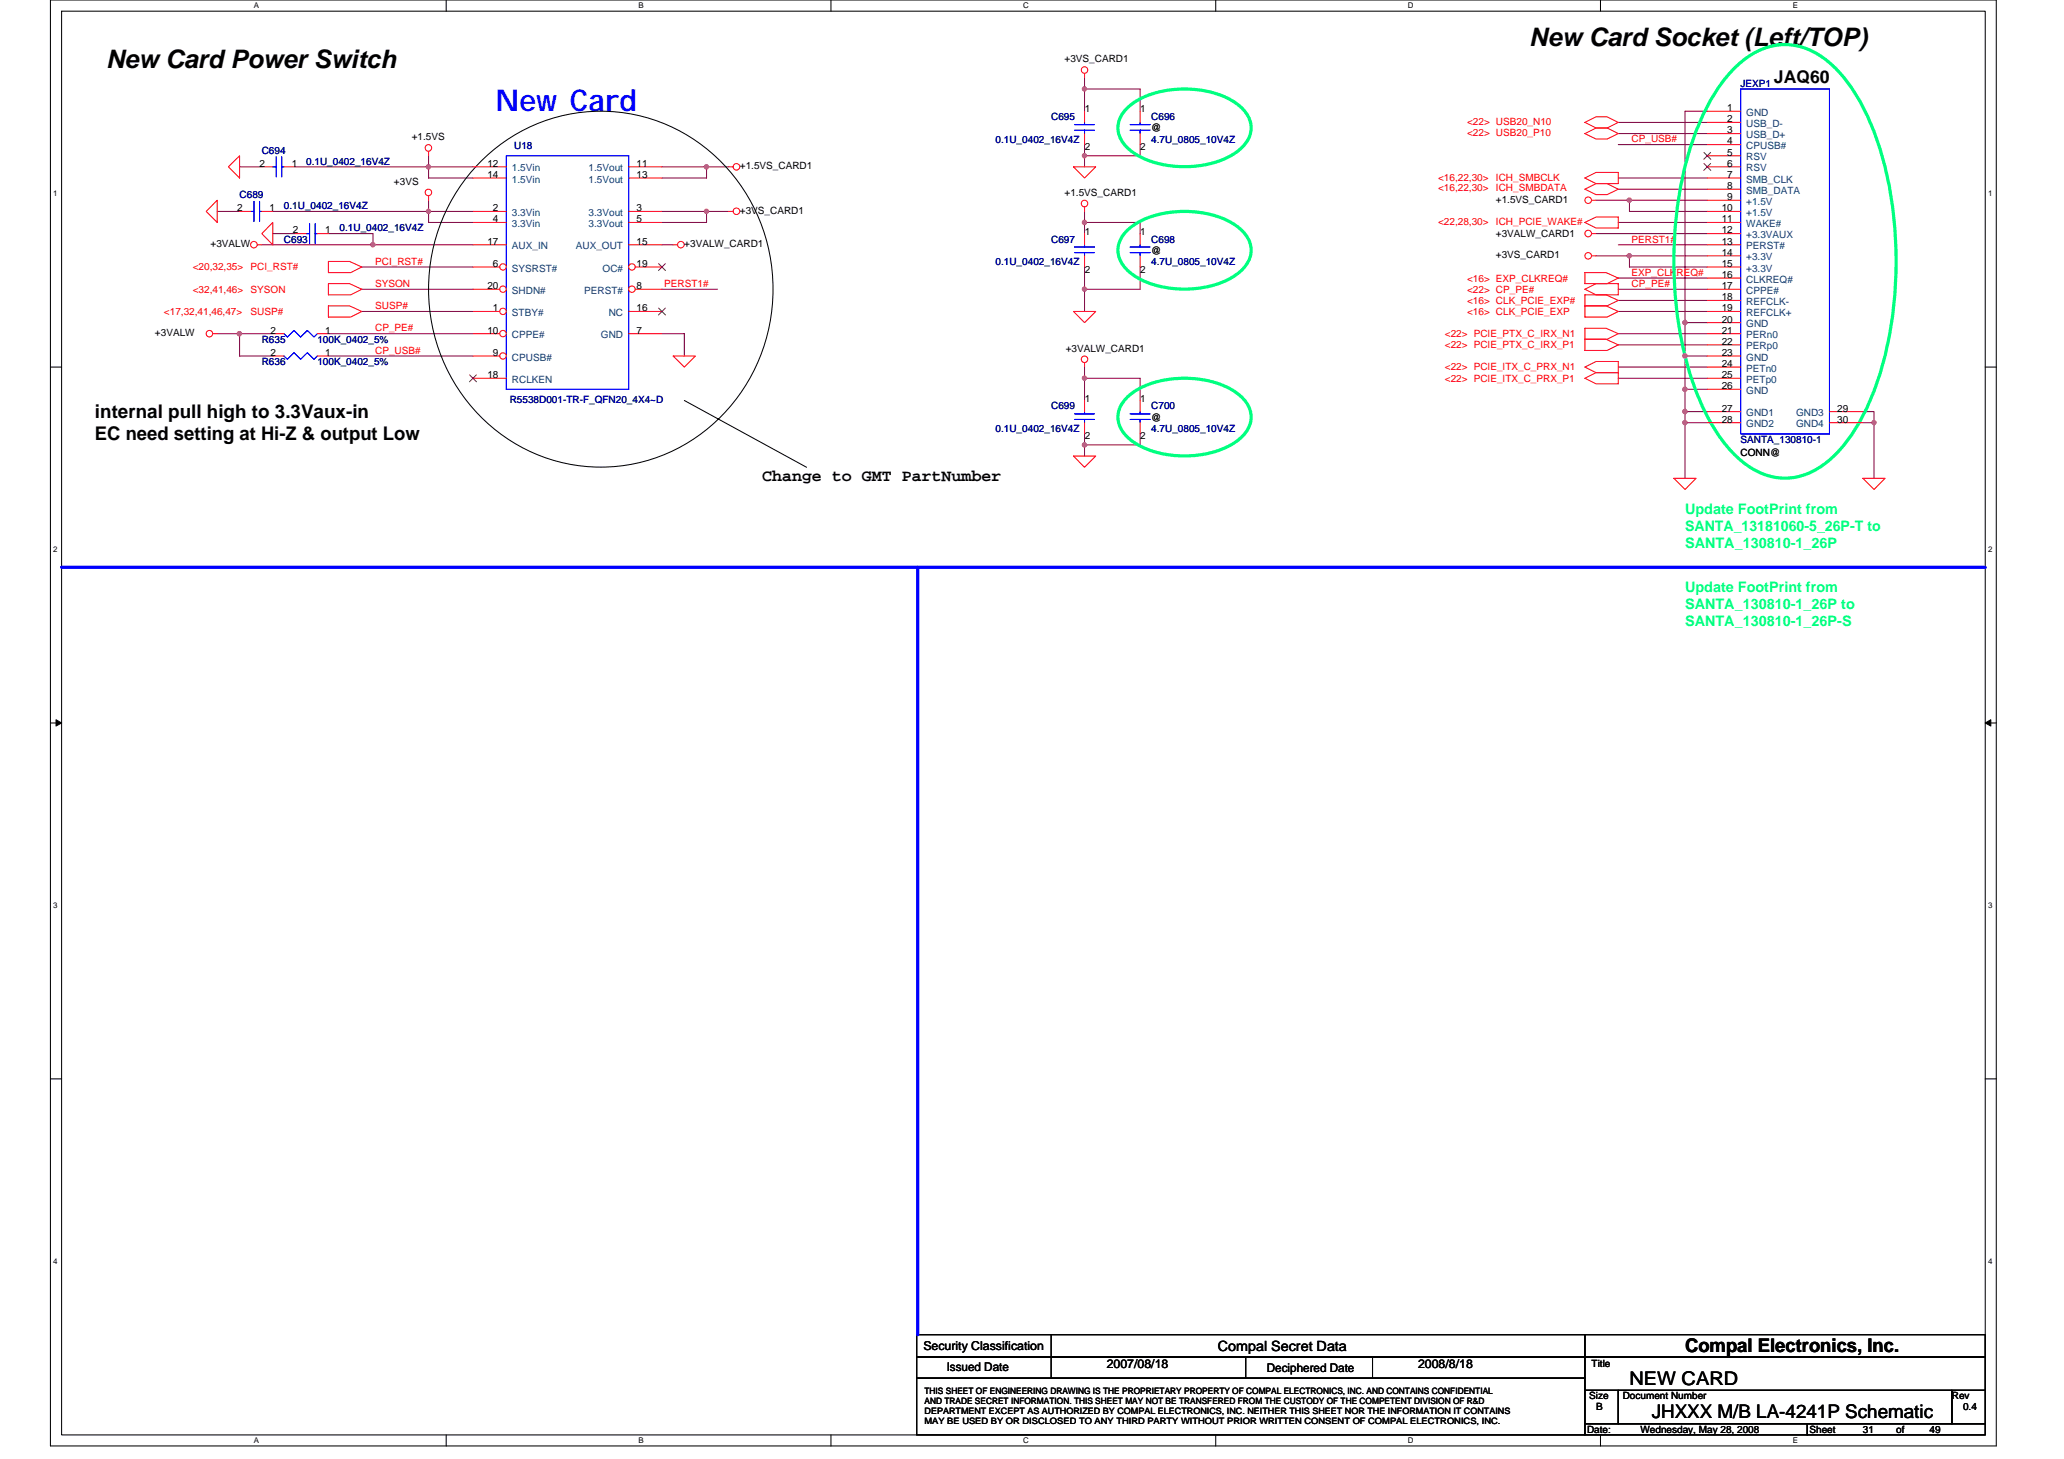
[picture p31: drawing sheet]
<svg xmlns="http://www.w3.org/2000/svg" width="297mm" height="210mm" viewBox="0 0 297 210" stroke-linecap="round" stroke-linejoin="round" font-family="sans-serif">
<defs><g id="words">
<text font-size="4.3" fill="#00f" x="71.3" y="16">New Card</text>
<g font-size="3.7">
<text x="15.3" y="9.8">New Card Power Switch</text>
<text x="220.1" y="6.6">New Card Socket (Left/TOP)</text>
</g>
<g font-size="2.7">
<text x="13.7" y="60.1">internal pull high to 3.3Vaux-in</text>
<text x="13.7" y="63.4">EC need setting at Hi-Z &amp; output Low</text>
<text x="242.5" y="194.5">Compal Electronics, Inc.</text>
<text x="234.5" y="199.3">NEW CARD</text>
<text x="237.7" y="204.1">JHXXX M/B LA-4241P Schematic</text>
</g>
<text font-size="2.5" x="255.3" y="12">JAQ60</text>
<text font-size="2.4" x="109.7" y="69.2">Change to GMT PartNumber</text>
<g font-size="2.1" fill="#00ff80">
<text x="242.5" y="73.9">Update FootPrint from</text>
<text x="242.5" y="76.4">SANTA_13181060-5_26P-T to</text>
<text x="242.5" y="78.8">SANTA_130810-1_26P</text>
<text x="242.5" y="85.2">Update FootPrint from</text>
<text x="242.5" y="87.6">SANTA_130810-1_26P to</text>
<text x="242.5" y="90.1">SANTA_130810-1_26P-S</text>
</g>
<text font-size="2" x="175.3" y="194.3">Compal Secret Data</text>
<g font-size="1.8">
<text x="132.9" y="194.2">Security Classification</text>
<text x="159.3" y="196.8">2007/08/18</text>
<text x="204.1" y="196.8">2008/8/18</text>
</g>
<g font-size="1.7">
<text x="136.2" y="197.3">Issued Date</text>
<text x="182.3" y="197.4">Deciphered Date</text>
</g>
<g font-size="1.4">
<text x="153.2" y="9">+3VS_CARD1</text>
<text x="156.1" y="16.2">1</text>
<text x="164.1" y="16.2">1</text>
<text x="248.6" y="16">1</text>
<text x="248.6" y="17.6">2</text>
<text x="37.3" y="24">2</text>
<text x="42" y="24">1</text>
<text x="59.3" y="20.2">+1.5VS</text>
<text x="70.1" y="24">12</text>
<text x="91.6" y="24">11</text>
<text x="156.1" y="21.6">2</text>
<text x="164.1" y="21.6">2</text>
<text x="165.7" y="18.9">@</text>
<text x="248.6" y="19.2">3</text>
<text x="248.6" y="20.8">4</text>
<text x="248.6" y="22.4">5</text>
<text x="248.6" y="24">6</text>
<text x="56.7" y="26.6">+3VS</text>
<text x="70.1" y="25.6">14</text>
<text x="91.6" y="25.6">13</text>
<text x="106.5" y="24.3">+1.5VS_CARD1</text>
<text x="153.2" y="28.2">+1.5VS_CARD1</text>
<text x="215.3" y="29.1">+1.5VS_CARD1</text>
<text x="248.6" y="25.6">7</text>
<text x="248.6" y="27.2">8</text>
<text x="248.6" y="28.8">9</text>
<text x="30.3" y="35.5">+3VALW</text>
<text x="34.1" y="30.4">2</text>
<text x="38.8" y="30.4">1</text>
<text x="42.1" y="33.6">2</text>
<text x="46.8" y="33.6">1</text>
<text x="70.1" y="35.2">17</text>
<text x="70.9" y="30.4">2</text>
<text x="70.9" y="32">4</text>
<text x="91.6" y="35.2">15</text>
<text x="91.6" y="30.4">3</text>
<text x="91.6" y="32">5</text>
<text x="98.5" y="35.5">+3VALW_CARD1</text>
<text x="106.5" y="30.7">+3VS_CARD1</text>
<text x="156.1" y="33.8">1</text>
<text x="164.1" y="33.8">1</text>
<text x="215.3" y="34.1">+3VALW_CARD1</text>
<text x="247.8" y="30.4">10</text>
<text x="247.8" y="32">11</text>
<text x="247.8" y="33.6">12</text>
<text x="247.8" y="35.2">13</text>
<text x="70.1" y="41.6">20</text>
<text x="70.9" y="38.4">6</text>
<text x="91.6" y="38.4">19</text>
<text x="91.6" y="41.6">8</text>
<text x="156.1" y="39.2">2</text>
<text x="164.1" y="39.2">2</text>
<text x="165.7" y="36.5">@</text>
<text x="215.3" y="37.1">+3VS_CARD1</text>
<text x="247.8" y="36.8">14</text>
<text x="247.8" y="38.4">15</text>
<text x="247.8" y="40">16</text>
<text x="247.8" y="41.6">17</text>
<text x="38.9" y="48">2</text>
<text x="46.8" y="48">1</text>
<text x="70.1" y="48">10</text>
<text x="70.9" y="44.8">1</text>
<text x="91.6" y="44.8">16</text>
<text x="91.6" y="48">7</text>
<text x="247.8" y="43.2">18</text>
<text x="247.8" y="44.8">19</text>
<text x="247.8" y="46.4">20</text>
<text x="247.8" y="48">21</text>
<text x="22.3" y="48.3">+3VALW</text>
<text x="38.9" y="51.2">2</text>
<text x="46.8" y="51.2">1</text>
<text x="70.9" y="51.2">9</text>
<text x="153.4" y="50.6">+3VALW_CARD1</text>
<text x="247.8" y="49.6">22</text>
<text x="247.8" y="51.2">23</text>
<text x="247.8" y="52.8">24</text>
<text x="70.1" y="54.4">18</text>
<text x="156.1" y="57.8">1</text>
<text x="164.1" y="57.8">1</text>
<text x="247.8" y="54.4">25</text>
<text x="247.8" y="56">26</text>
<text x="247.8" y="59.2">27</text>
<text x="264.4" y="59.2">29</text>
<text x="156.1" y="63.2">2</text>
<text x="164.1" y="63.2">2</text>
<text x="165.7" y="60.5">@</text>
<text x="247.8" y="60.8">28</text>
<text x="250.5" y="65.6">CONN@</text>
<text x="264.4" y="60.8">30</text>
<text x="229.1" y="196.7">Title</text>
<text x="228.7" y="201.3">Size</text>
<text x="229.7" y="202.9">B</text>
<text x="233.5" y="201.3">Document Number</text>
<text x="280.9" y="201.3">Rev</text>
<text x="282.5" y="202.9">0.4</text>
<text x="228.4" y="206.1">Date:</text>
<text x="236.1" y="206.1">Wednesday, May 28, 2008</text>
<text x="260.4" y="206.1">Sheet</text>
<text x="268.1" y="206.1">31</text>
<text x="272.9" y="206.1">of</text>
<text x="277.7" y="206.1">49</text>
</g>
<g font-size="1.4" fill="#000080">
<text x="151.3" y="17.3">C695</text>
<text x="165.7" y="17.3">C696</text>
<text x="250.5" y="12.5">JEXP1</text>
<text x="37.7" y="22.1">C694</text>
<text x="44.1" y="23.7">0.1U_0402_16V4Z</text>
<text x="74" y="21.5">U18</text>
<text x="143.3" y="20.5">0.1U_0402_16V4Z</text>
<text x="165.7" y="20.5">4.7U_0805_10V4Z</text>
<text x="34.5" y="28.5">C689</text>
<text x="40.9" y="30.1">0.1U_0402_16V4Z</text>
<text x="40.9" y="34.9">C693</text>
<text x="48.9" y="33.3">0.1U_0402_16V4Z</text>
<text x="151.3" y="34.9">C697</text>
<text x="165.7" y="34.9">C698</text>
<text x="143.3" y="38.1">0.1U_0402_16V4Z</text>
<text x="165.7" y="38.1">4.7U_0805_10V4Z</text>
<text x="37.7" y="52.5">R636</text>
<text x="37.7" y="49.3">R635</text>
<text x="45.7" y="52.5">100K_0402_5%</text>
<text x="45.7" y="49.3">100K_0402_5%</text>
<text x="73.4" y="58">R5538D001-TR-F_QFN20_4X4~D</text>
<text x="151.3" y="58.9">C699</text>
<text x="165.7" y="58.9">C700</text>
<text x="143.3" y="62.1">0.1U_0402_16V4Z</text>
<text x="165.7" y="62.1">4.7U_0805_10V4Z</text>
<text x="250.5" y="63.7">SANTA_130810-1</text>
</g>
<g font-size="1.4" fill="#f00">
<text x="211.1" y="17.9">&lt;22&gt; USB20_N10</text>
<text x="211.1" y="19.5">&lt;22&gt; USB20_P10</text>
<text x="234.8" y="20.5">CP_USB#</text>
<text x="207" y="27.5">&lt;16,22,30&gt;</text>
<text x="207" y="26.1">&lt;16,22,30&gt;</text>
<text x="215.3" y="27.5">ICH_SMBDATA</text>
<text x="215.3" y="26.1">ICH_SMBCLK</text>
<text x="207" y="32.3">&lt;22,28,30&gt;</text>
<text x="215.3" y="32.3">ICH_PCIE_WAKE#</text>
<text x="234.8" y="34.9">PERST1#</text>
<text x="27.7" y="38.9">&lt;20,32,35&gt;</text>
<text x="36.1" y="38.9">PCI_RST#</text>
<text x="54" y="41.3">SYSON</text>
<text x="54" y="38.1">PCI_RST#</text>
<text x="95.6" y="41.3">PERST1#</text>
<text x="211.1" y="40.5">&lt;16&gt; EXP_CLKREQ#</text>
<text x="234.8" y="39.7">EXP_CLKREQ#</text>
<text x="234.8" y="41.3">CP_PE#</text>
<text x="23.6" y="45.3">&lt;17,32,41,46,47&gt;</text>
<text x="27.7" y="42.1">&lt;32,41,46&gt;</text>
<text x="36.1" y="45.3">SUSP#</text>
<text x="36.1" y="42.1">SYSON</text>
<text x="54" y="44.5">SUSP#</text>
<text x="54" y="47.7">CP_PE#</text>
<text x="211.1" y="43.7">&lt;16&gt; CLK_PCIE_EXP#</text>
<text x="211.1" y="45.3">&lt;16&gt; CLK_PCIE_EXP</text>
<text x="211.1" y="42.1">&lt;22&gt; CP_PE#</text>
<text x="54" y="50.9">CP_USB#</text>
<text x="207.9" y="48.5">&lt;22&gt; PCIE_PTX_C_IRX_N1</text>
<text x="207.9" y="50.1">&lt;22&gt; PCIE_PTX_C_IRX_P1</text>
<text x="207.9" y="53.3">&lt;22&gt; PCIE_ITX_C_PRX_N1</text>
<text x="207.9" y="54.9">&lt;22&gt; PCIE_ITX_C_PRX_P1</text>
</g>
<g font-size="1.4" fill="#004080">
<text x="251.3" y="16.7">GND</text>
<text x="251.3" y="18.3">USB_D-</text>
<text x="251.3" y="19.9">USB_D+</text>
<text x="251.3" y="21.5">CPUSB#</text>
<text x="251.3" y="23.1">RSV</text>
<text x="73.7" y="24.7">1.5Vin</text>
<text x="73.7" y="26.3">1.5Vin</text>
<text x="84.7" y="24.7">1.5Vout</text>
<text x="84.7" y="26.3">1.5Vout</text>
<text x="251.3" y="24.7">RSV</text>
<text x="251.3" y="26.3">SMB_CLK</text>
<text x="251.3" y="27.9">SMB_DATA</text>
<text x="251.3" y="29.5">+1.5V</text>
<text x="73.7" y="31.1">3.3Vin</text>
<text x="73.7" y="32.7">3.3Vin</text>
<text x="73.7" y="35.9">AUX_IN</text>
<text x="82.9" y="35.9">AUX_OUT</text>
<text x="84.7" y="31.1">3.3Vout</text>
<text x="84.7" y="32.7">3.3Vout</text>
<text x="251.3" y="31.1">+1.5V</text>
<text x="251.3" y="32.7">WAKE#</text>
<text x="251.3" y="34.3">+3.3VAUX</text>
<text x="251.3" y="35.9">PERST#</text>
<text x="73.7" y="39.1">SYSRST#</text>
<text x="86.7" y="39.1">OC#</text>
<text x="251.3" y="37.5">+3.3V</text>
<text x="251.3" y="39.1">+3.3V</text>
<text x="251.3" y="40.7">CLKREQ#</text>
<text x="73.7" y="42.3">SHDN#</text>
<text x="73.7" y="45.5">STBY#</text>
<text x="84.1" y="42.3">PERST#</text>
<text x="87.6" y="45.5">NC</text>
<text x="251.3" y="42.3">CPPE#</text>
<text x="251.3" y="43.9">REFCLK-</text>
<text x="251.3" y="45.5">REFCLK+</text>
<text x="251.3" y="47.1">GND</text>
<text x="73.7" y="48.7">CPPE#</text>
<text x="73.7" y="51.9">CPUSB#</text>
<text x="86.5" y="48.7">GND</text>
<text x="251.3" y="48.7">PERn0</text>
<text x="251.3" y="50.3">PERp0</text>
<text x="251.3" y="51.9">GND</text>
<text x="251.3" y="53.5">PETn0</text>
<text x="73.7" y="55.1">RCLKEN</text>
<text x="251.3" y="55.1">PETp0</text>
<text x="251.3" y="56.7">GND</text>
<text x="251.3" y="59.9">GND1</text>
<text x="258.5" y="59.9">GND3</text>
<text x="251.3" y="61.5">GND2</text>
<text x="258.5" y="61.5">GND4</text>
</g>
<g font-size="1.3">
<text x="133.1" y="200.5">THIS SHEET OF ENGINEERING DRAWING IS THE PROPRIETARY PROPERTY OF COMPAL ELECTRONICS, INC. AND CONTAINS CONFIDENTIAL</text>
<text x="133.1" y="202">AND TRADE SECRET INFORMATION. THIS SHEET MAY NOT BE TRANSFERED FROM THE CUSTODY OF THE COMPETENT DIVISION OF R&amp;D</text>
<text x="133.1" y="203.5">DEPARTMENT EXCEPT AS AUTHORIZED BY COMPAL ELECTRONICS, INC. NEITHER THIS SHEET NOR THE INFORMATION IT CONTAINS</text>
<text x="133.1" y="204.9">MAY BE USED BY OR DISCLOSED TO ANY THIRD PARTY WITHOUT PRIOR WRITTEN CONSENT OF COMPAL ELECTRONICS, INC.</text>
</g>
<g font-size="1.1">
<text x="36.5" y="1.2">A</text>
<text x="91.9" y="1.2">B</text>
<text x="147.3" y="1.2">C</text>
<text x="202.6" y="1.2">D</text>
<text x="258" y="1.2">E</text>
<text x="7.7" y="28.2">1</text>
<text x="286.1" y="28.2">1</text>
<text x="7.7" y="79.4">2</text>
<text x="286.1" y="79.4">2</text>
<text x="7.7" y="130.6">3</text>
<text x="286.1" y="130.6">3</text>
<text x="7.7" y="181.8">4</text>
<text x="286.1" y="181.8">4</text>
<text x="36.5" y="207.6">A</text>
<text x="91.9" y="207.6">B</text>
<text x="147.3" y="207.6">C</text>
<text x="202.6" y="207.6">D</text>
<text x="258" y="207.6">E</text>
</g>
</g></defs>
<path d="M7.3 0h280v208h-280zM8.9 1.6h276.8v204.8h-276.8z" fill="none" stroke="#000" stroke-width=".15"/>
<g fill="#fff">
<path d="M36.5 .2h.8v1.2h-.8z"/>
<path d="M36.5 206.6h.8v1.3h-.8z"/>
</g>
<path d="M64.2 0v1.6M64.2 206.4v1.6" fill="none" stroke="#000" stroke-width=".15"/>
<g fill="#fff">
<path d="M91.9 .2h.7v1.2h-.7z"/>
<path d="M91.9 206.6h.7v1.3h-.7z"/>
</g>
<path d="M119.6 0v1.6M119.6 206.4v1.6" fill="none" stroke="#000" stroke-width=".15"/>
<g fill="#fff">
<path d="M147.3 .2h.8v1.2h-.8z"/>
<path d="M147.3 206.6h.8v1.3h-.8z"/>
</g>
<path d="M175 0v1.6M175 206.4v1.6" fill="none" stroke="#000" stroke-width=".15"/>
<g fill="#fff">
<path d="M202.6 .2h.8v1.2h-.8z"/>
<path d="M202.6 206.6h.8v1.3h-.8z"/>
</g>
<path d="M230.3 0v1.6M230.3 206.4v1.6" fill="none" stroke="#000" stroke-width=".15"/>
<g fill="#fff">
<path d="M258 .2h.7v1.2h-.7z"/>
<path d="M258 206.6h.7v1.3h-.7z"/>
<path d="M7.7 27.2h.6v1.3h-.6z"/>
<path d="M286.1 27.2h.6v1.3h-.6z"/>
<path d="M7.7 78.4h.6v1.3h-.6z"/>
<path d="M286.1 78.4h.6v1.3h-.6z"/>
</g>
<path d="M7.3 52.8h1.6M285.7 52.8h1.6" fill="none" stroke="#000" stroke-width=".15"/>
<g fill="#fff">
<path d="M7.7 129.6h.6v1.3h-.6z"/>
<path d="M286.1 129.6h.6v1.3h-.6z"/>
</g>
<path d="M7.3 104h1.6M285.7 104h1.6" fill="none" stroke="#000" stroke-width=".15"/>
<path d="M8.1 103.5l.8 .5-.8 .5zM285.7 104l.8-.5v1z" fill="#000" stroke="#000" stroke-width=".14"/>
<g fill="#fff">
<path d="M7.7 180.8h.6v1.3h-.6z"/>
<path d="M286.1 180.8h.6v1.3h-.6z"/>
</g>
<g fill="none" stroke="#000" stroke-width=".15">
<path d="M68.9 23.5a24.4 24.4 0 0 1 39.6 6.3 25.9 25.9 0 0 1-14.2 36.1 24.6 24.6 0 0 1-31.4-16.2 26.2 26.2 0 0 1 6-26.2zM98.5 57.6l17.6 9.6M7.3 155.2h1.6M285.7 155.2h1.6M131.9 192h96.2v3.2h-96.2zM131.9 195.2h96.2v3.1h-96.2zM131.9 198.3h96.2v8.1h-96.2zM151.3 192v6.3M179.3 195.2v3.1M197.5 195.2v3.1M228.1 192h57.6v3.2h-57.6zM228.1 195.2h57.6v4.8h-57.6z"/>
<path d="M228.1 200h4.8v4.8h-4.8zM228.1 204.8h32v1.6h-32zM232.9 200h48v4.8h-48zM260.1 204.8h25.6v1.6h-25.6zM280.9 200h4.8v4.8h-4.8z"/>
</g>
<g fill="none" stroke="#800040" stroke-width=".15">
<path d="M156.1 12.8h8v3.2M156.1 11.2v4.8M232.9 19.2h12.8M232.9 17.6h12.8M245.7 16h-3.2v43.2M31.3 30.4h3.2M34.5 24h3.2M37.7 35.2h30.4M39.3 30.4h22.4v1.6h6.4M39.3 33.6h3.2M42.5 24h25.6M47.3 33.6h6.4v1.6"/>
<path d="M52.1 38.4h16M61.7 22.4v3.2h6.4M61.7 28.8v1.6h6.4M95.3 30.4h9.6M95.3 35.2h1.6M95.3 24h9.6M101.7 30.4v1.6h-6.4M101.7 24v1.6h-6.4M156.1 32h8v1.6M156.1 20.8v3.2M156.1 30.4v3.2M156.1 38.4v6.4"/>
<path d="M164.1 38.4v3.2h-8M164.1 20.8v1.6h-8M229.7 28.8h16M229.7 33.6h16M229.7 36.8h16M232.9 32h12.8M232.9 25.6h12.8M232.9 27.2h12.8M232.9 35.2h12.8M232.9 20.8h12.8M234.5 28.8v1.6h11.2M234.5 36.8v1.6h11.2"/>
<path d="M31.3 48h3.2v3.2h4.8M34.5 48h4.8M47.3 51.2h20.8M47.3 48h20.8M52.1 44.8h16M52.1 41.6h16M95.3 41.6h8M95.3 48h3.2v3.2M156.1 54.4h8v3.2M156.1 52.8v4.8M232.9 40h12.8M232.9 43.2h12.8"/>
<path d="M232.9 44.8h12.8M232.9 41.6h12.8M232.9 48h12.8M232.9 49.6h12.8M232.9 52.8h12.8M232.9 54.4h12.8M242.5 59.2v1.6h3.2M242.5 46.4h3.2M242.5 51.2h3.2M242.5 56h3.2M242.5 59.2h3.2M268.1 59.2h1.6v1.6"/>
<path d="M156.1 62.4v3.2M164.1 62.4v1.6h-8M242.5 60.8v8M268.1 60.8h1.6v8"/>
</g>
<g fill="#f0f" stroke="#f0f" stroke-width=".15">
<circle cx="234.5" cy="36.8" r=".31"/>
<circle cx="234.5" cy="28.8" r=".31"/>
<circle cx="242.5" cy="51.2" r=".32"/>
<circle cx="242.5" cy="46.4" r=".31"/>
<circle cx="242.5" cy="60.8" r=".31"/>
<circle cx="242.5" cy="56" r=".32"/>
<circle cx="242.5" cy="59.2" r=".32"/>
<circle cx="101.7" cy="24" r=".32"/>
<circle cx="53.7" cy="35.2" r=".32"/>
<circle cx="101.7" cy="30.4" r=".31"/>
<circle cx="34.5" cy="48" r=".32"/>
<circle cx="61.7" cy="24" r=".32"/>
<circle cx="61.7" cy="30.4" r=".31"/>
<circle cx="156.1" cy="32" r=".32"/>
<circle cx="156.1" cy="41.6" r=".31"/>
<circle cx="156.1" cy="12.8" r=".31"/>
<circle cx="156.1" cy="54.4" r=".31"/>
<circle cx="156.1" cy="64" r=".32"/>
<circle cx="156.1" cy="22.4" r=".31"/>
<circle cx="269.7" cy="60.8" r=".31"/>
</g>
<g fill="none" stroke="#f00" stroke-width=".15">
<path d="M156.1 10.6v.6M228.1 17.6l1.6-.8h1.6l1.6 .8-1.6 .8h-1.6zM228.1 19.2l1.6-.8h1.6l1.6 .8-1.6 .8h-1.6zM245.7 16h4.8M245.7 17.6h4.8M245.7 19.2h4.8M31.3 28.8v3.2l-1.6-1.6zM32.9 24l1.6-1.6v3.2zM37 35.2h.7M37.7 24h1.6M39.3 32v3.2l-1.6-1.6zM40.9 24h1.6"/>
<path d="M47.3 37.6h3l1.8 .8-1.6 .8h-3.2zM61.7 21.8v.6M61.7 28.2v.6M68.1 30.4h4.8M68.1 32h4.8M90.5 30.4h4.8M90.5 32h4.8M96.9 35.2h.6M104.9 24h.6M104.9 30.4h.6M154.5 24h3.2l-1.6 1.6zM156.1 29.8v.6"/>
<path d="M156.1 33.6v1.6M156.1 36.8v1.6M228.1 27.2l1.6-.8h1.6l1.6 .8-1.6 .8h-1.6zM228.1 32l1.6-.8h3.2v1.6h-3.2zM228.1 25.6l1.6-.8h3.2v1.6h-3.2zM228.1 39.2h3l1.8 .8-1.6 .8h-3.2zM229.1 33.6h.6M229.1 36.8h.6M229.1 28.8h.6M245.7 33.6h4.8M245.7 36.8h4.8M245.7 28.8h4.8"/>
<path d="M245.7 24h4.8M245.7 35.2h4.8M245.7 30.4h4.8M245.7 20.8h4.8M245.7 22.4h4.8M245.7 25.6h4.8M245.7 27.2h4.8M245.7 32h4.8M245.7 38.4h4.8M30.6 48h.7M39.3 51.2h1.6M45.7 51.2h1.6"/>
<path d="M47.3 44h3l1.8 .8-1.6 .8h-3.2zM47.3 40.8h3l1.8 .8-1.6 .8h-3.2zM96.9 51.2h3.2l-1.6 1.6zM154.5 44.8h3.2l-1.6 1.6zM156.1 52.2v.6M156.1 57.6v1.6M228.1 42.4h3l1.8 .8-1.6 .8h-3.2h3l1.8 .8-1.6 .8h-3.2zM228.1 47.2h3l1.8 .8-1.6 .8h-3.2h3l1.8 .8-1.6 .8h-3.2zM228.1 52.8l1.6-.8h3.2v3.2h-3.2l-1.6-.8 1.6-.8h3.2h-3.2zM228.1 41.6l1.6-.8h3.2v1.6h-3.2zM245.7 48h4.8M245.7 40h4.8"/>
<path d="M245.7 41.6h4.8M245.7 43.2h4.8M245.7 44.8h4.8M245.7 46.4h4.8M245.7 49.6h4.8M245.7 51.2h4.8M245.7 52.8h4.8M245.7 54.4h4.8M245.7 56h4.8M245.7 59.2h4.8M263.3 59.2h4.8M154.5 65.6h3.2l-1.6 1.6z"/>
<path d="M156.1 60.8v1.6M240.9 68.8h3.2l-1.6 1.6zM245.7 60.8h4.8M263.3 60.8h4.8M268.1 68.8h3.2l-1.6 1.6z"/>
<circle cx="156.1" cy="10.1" r=".47"/>
<circle cx="36.5" cy="35.2" r=".47"/>
<circle cx="61.6" cy="21.3" r=".47"/>
<circle cx="61.7" cy="27.7" r=".47"/>
<circle cx="98" cy="35.2" r=".47"/>
<circle cx="106" cy="30.4" r=".47"/>
<circle cx="106" cy="24" r=".47"/>
<circle cx="156.1" cy="29.3" r=".47"/>
<circle cx="228.6" cy="33.6" r=".48"/>
<circle cx="228.6" cy="36.8" r=".47"/>
<circle cx="228.6" cy="28.8" r=".47"/>
<circle cx="30.1" cy="48" r=".47"/>
<circle cx="156.1" cy="51.7" r=".47"/>
</g>
<path d="M8.9 81.6h276.8M132.1 81.6v110.4" fill="none" stroke="#00f" stroke-width=".47"/>
<path d="M162.4 15.3a13 13 0 0 1 9.5-2.4 11.6 11.6 0 0 1 6.6 2.4 3.8 3.8 0 0 1 0 6.1 13 13 0 0 1-9.4 2.5 10.9 10.9 0 0 1-7.3-3.2 3.7 3.7 0 0 1 .6-5.4zM249.5 9.9a10.1 10.1 0 0 1 8.7-3.4 11.9 11.9 0 0 1 7.1 4.6 34.2 34.2 0 0 1 6.3 14.4 57.2 57.2 0 0 1-1.8 30.5 25.1 25.1 0 0 1-6.7 10.3 9.1 9.1 0 0 1-12.4 0 23.9 23.9 0 0 1-6.7-10.3 56.6 56.6 0 0 1 0-36.8 26.4 26.4 0 0 1 5.5-9.3zM162.4 33a13 13 0 0 1 9.5-2.5 11.6 11.6 0 0 1 6.6 2.5 3.8 3.8 0 0 1 0 6 13 13 0 0 1-9.4 2.5 10.9 10.9 0 0 1-7.3-3.1 3.7 3.7 0 0 1 .6-5.4zM162.4 57a13 13 0 0 1 9.5-2.5 11.6 11.6 0 0 1 6.6 2.5 3.8 3.8 0 0 1 0 6 13 13 0 0 1-9.4 2.5 10.9 10.9 0 0 1-7.3-3.1 3.7 3.7 0 0 1 .6-5.4z" fill="none" stroke="#00ff80" stroke-width=".47"/>
<g fill="none" stroke="#00f" stroke-width=".15">
<path d="M250.5 12.8h12.8v49.6h-12.8zM39.3 24h.4M39.7 22.6v2.8M40.6 24h.3M40.6 22.6v2.8M72.9 22.4h17.6v33.6h-17.6zM154.6 36.3h2.9M154.6 35.5h2.9M156.1 35.2v.3M156.1 36.3v.5M40.9 51.2l.5 .5 .9-1 1 1 .9-1 1 1 .5-.5M154.6 59.5h2.9"/>
<path d="M156.1 59.2v.3M154.6 60.3h2.9M156.1 60.3v.5"/>
</g>
<path d="M245.2 21.9l1 1M245.2 23.5l1 1M246.2 21.9l-1 1M246.2 23.5l-1 1" fill="none" stroke="#804000" stroke-width=".14"/>
<circle cx="72.4" cy="38.4" r=".46" fill="#fff" stroke="#f00" stroke-width=".15"/>
<path d="M68.1 38.4h3.8" fill="none" stroke="#f00" stroke-width=".15"/>
<circle cx="72.4" cy="41.6" r=".46" fill="#fff" stroke="#f00" stroke-width=".15"/>
<path d="M68.1 41.6h3.8" fill="none" stroke="#f00" stroke-width=".15"/>
<circle cx="72.4" cy="44.8" r=".46" fill="#fff" stroke="#f00" stroke-width=".15"/>
<path d="M68.1 44.8h3.8" fill="none" stroke="#f00" stroke-width=".15"/>
<circle cx="91" cy="41.6" r=".46" fill="#fff" stroke="#f00" stroke-width=".15"/>
<path d="M91.4 41.6h3.9" fill="none" stroke="#f00" stroke-width=".15"/>
<circle cx="91" cy="38.4" r=".46" fill="#fff" stroke="#f00" stroke-width=".15"/>
<path d="M68.1 35.2h4.8M90.5 35.2h4.8M91.4 38.4h3.9M68.1 54.4h4.8" fill="none" stroke="#f00" stroke-width=".15"/>
<path d="M94.8 37.9l1 1M95.8 37.9l-1 1M67.6 53.9l1 1M68.6 53.9l-1 1" fill="none" stroke="#804000" stroke-width=".14"/>
<circle cx="72.4" cy="48" r=".46" fill="#fff" stroke="#f00" stroke-width=".15"/>
<path d="M68.1 48h3.8" fill="none" stroke="#f00" stroke-width=".15"/>
<circle cx="72.4" cy="51.2" r=".46" fill="#fff" stroke="#f00" stroke-width=".15"/>
<g fill="none" stroke="#f00" stroke-width=".15">
<path d="M156.1 16v1.6M156.1 19.2v1.6M164.1 16v1.6M164.1 19.2v1.6M34.5 30.4h1.6M37.7 30.4h1.6M42.5 33.6h1.6M45.7 33.6h1.6M68.1 24h4.8M68.1 25.6h4.8M90.5 24h4.8M90.5 25.6h4.8"/>
<path d="M164.1 33.6v1.6M164.1 36.8v1.6M39.3 48h1.6M45.7 48h1.6M68.1 51.2h3.8M90.5 44.8h4.8M90.5 48h4.8M164.1 57.6v1.6M164.1 60.8v1.6"/>
</g>
<path d="M94.8 44.3l1 1M95.8 44.3l-1 1" fill="none" stroke="#804000" stroke-width=".14"/>
<g fill="none" stroke="#00f" stroke-width=".15">
<path d="M154.6 18.7h2.9M154.6 17.9h2.9M156.1 17.6v.3M156.1 18.7v.5M162.6 18.7h2.9M162.6 17.9h2.9M164.1 17.6v.3M164.1 18.7v.5M36.1 30.4h.5M36.6 29v2.9M37.4 30.4h.3M37.4 29v2.9"/>
<path d="M44.1 33.6h.5M44.6 32.2v2.9M45.4 33.6h.3M45.4 32.2v2.9M162.6 36.3h2.9M162.6 35.5h2.9M164.1 35.2v.3M164.1 36.3v.5M40.9 48l.5 .5 .9-1 1 1 .9-1 1 1 .5-.5M162.6 59.5h2.9M164.1 59.2v.3M162.6 60.3h2.9"/>
<path d="M164.1 60.3v.5"/>
</g>
<g fill="#f0f" stroke="#f0f" stroke-width=".15">
<circle cx="234.5" cy="36.8" r=".31"/>
<circle cx="234.5" cy="28.8" r=".31"/>
<circle cx="242.5" cy="51.2" r=".32"/>
<circle cx="242.5" cy="46.4" r=".31"/>
<circle cx="242.5" cy="60.8" r=".31"/>
<circle cx="242.5" cy="56" r=".32"/>
<circle cx="242.5" cy="59.2" r=".32"/>
<circle cx="101.7" cy="24" r=".32"/>
<circle cx="53.7" cy="35.2" r=".32"/>
<circle cx="101.7" cy="30.4" r=".31"/>
<circle cx="34.5" cy="48" r=".32"/>
<circle cx="61.7" cy="24" r=".32"/>
<circle cx="61.7" cy="30.4" r=".31"/>
<circle cx="156.1" cy="32" r=".32"/>
<circle cx="156.1" cy="41.6" r=".31"/>
<circle cx="156.1" cy="12.8" r=".31"/>
<circle cx="156.1" cy="54.4" r=".31"/>
<circle cx="156.1" cy="64" r=".32"/>
<circle cx="156.1" cy="22.4" r=".31"/>
<circle cx="269.7" cy="60.8" r=".31"/>
</g>
<use href="#words"/>
</svg>
